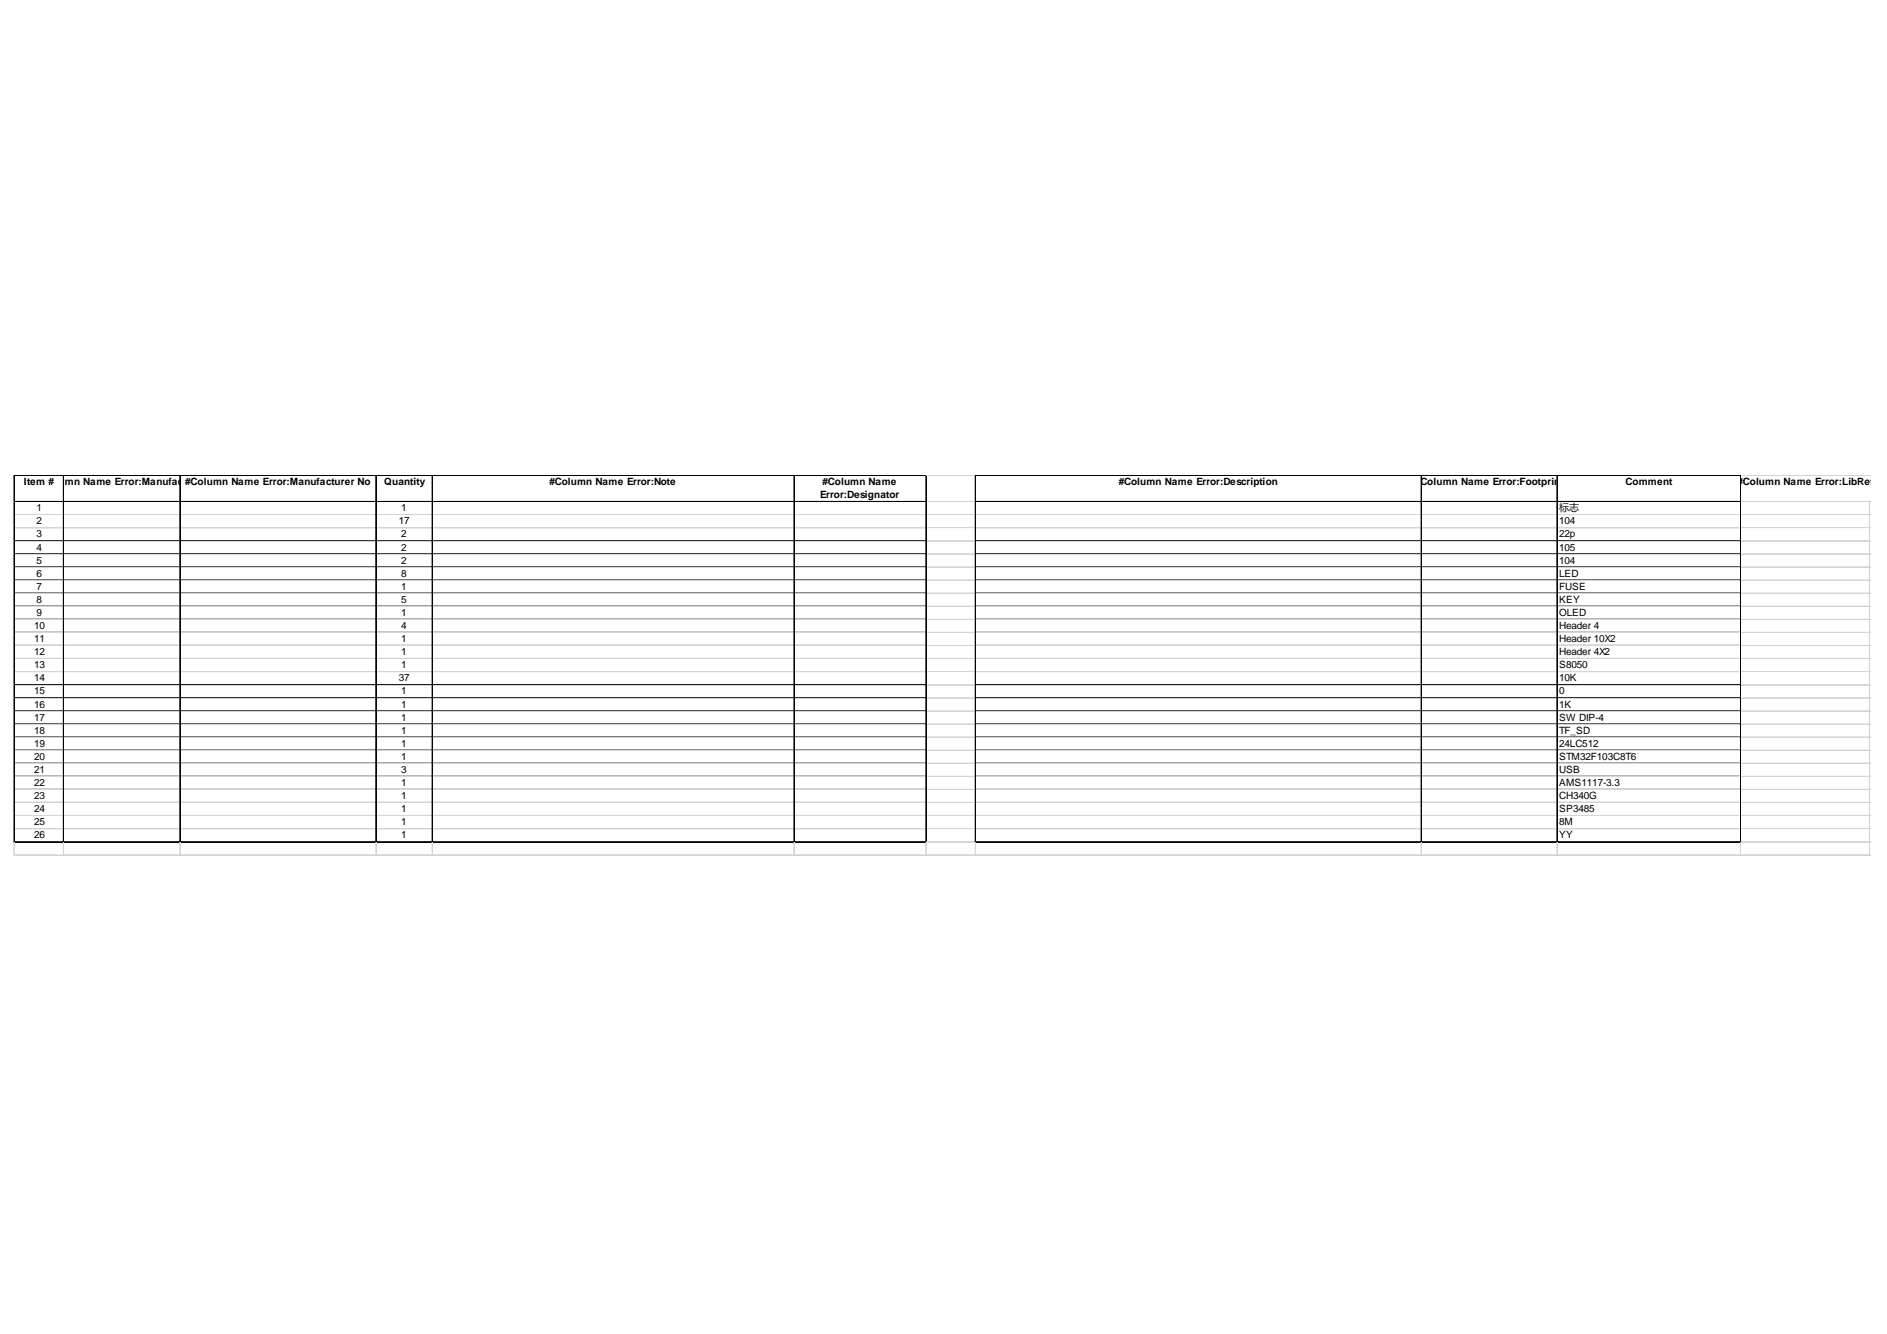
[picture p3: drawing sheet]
<svg xmlns="http://www.w3.org/2000/svg" width="297mm" height="210mm" viewBox="0 0 297 210" stroke-linecap="round" stroke-linejoin="round" font-family="sans-serif">
<defs><g id="words">
<g font-size="1.6">
<text x="3.8" y="76.3">Item olumn Name Error:Manufac</text>
<text x="5.8" y="76.3">#C#</text>
<text x="28.9" y="76.3">t#urer</text>
<text x="30" y="76.3">Column Name Error:Manufacturer No</text>
<text x="60.5" y="76.3">Quantity</text>
<text x="86.5" y="76.3">#Column Name Error:Note</text>
<text x="129.5" y="76.3">#Column Name</text>
<text x="176.1" y="76.3">#Column Name Error:Description</text>
<text x="222.7" y="76.3">#Column Name Error:Footprint</text>
<text x="255.9" y="76.3">Comment</text>
<text x="273.5" y="76.3">#</text>
<text x="274.3" y="76.3">Column Name Error:LibRef</text>
<text x="5.7" y="80.4">1</text>
<text x="5.7" y="82.5">2</text>
<text x="62.8" y="82.5">17</text>
<text x="63.2" y="80.4">1</text>
<text x="129.1" y="78.4">Error:Designator</text>
<text x="245.4" y="80.4">标志</text>
<text x="245.4" y="82.5">104</text>
<text x="5.7" y="84.6">3</text>
<text x="5.7" y="86.6">4</text>
<text x="5.7" y="88.7">5</text>
<text x="63.2" y="84.6">2</text>
<text x="63.2" y="86.6">2</text>
<text x="63.2" y="88.7">2</text>
<text x="245.4" y="84.6">22p</text>
<text x="245.4" y="86.6">105</text>
<text x="245.4" y="88.7">104</text>
<text x="5.7" y="90.7">6</text>
<text x="5.7" y="92.8">7</text>
<text x="5.7" y="94.9">8</text>
<text x="63.2" y="90.7">8</text>
<text x="63.2" y="92.8">1</text>
<text x="63.2" y="94.9">5</text>
<text x="245.4" y="90.7">LED</text>
<text x="245.4" y="92.8">FUSE</text>
<text x="245.4" y="94.9">KEY</text>
<text x="5.4" y="99">10</text>
<text x="5.4" y="101">11</text>
<text x="5.7" y="96.9">9</text>
<text x="63.2" y="96.9">1</text>
<text x="63.2" y="99">4</text>
<text x="63.2" y="101">1</text>
<text x="245.4" y="96.9">OLED</text>
<text x="245.4" y="99">Header 4</text>
<text x="245.4" y="101">Header 10X2</text>
<text x="5.4" y="103.1">12</text>
<text x="5.4" y="105.2">13</text>
<text x="5.4" y="107.2">14</text>
<text x="62.8" y="107.2">37</text>
<text x="63.2" y="103.1">1</text>
<text x="63.2" y="105.2">1</text>
<text x="245.4" y="103.1">Header 4X2</text>
<text x="245.4" y="105.2">S8050</text>
<text x="245.4" y="107.2">10K</text>
<text x="5.4" y="109.3">15</text>
<text x="5.4" y="111.3">16</text>
<text x="5.4" y="113.4">17</text>
<text x="63.2" y="109.3">1</text>
<text x="63.2" y="111.3">1</text>
<text x="63.2" y="113.4">1</text>
<text x="245.4" y="109.3">0</text>
<text x="245.4" y="111.3">1K</text>
<text x="245.4" y="113.4">SW DIP-4</text>
<text x="5.4" y="115.4">18</text>
<text x="5.4" y="117.5">19</text>
<text x="5.4" y="119.6">20</text>
<text x="63.2" y="115.4">1</text>
<text x="63.2" y="117.5">1</text>
<text x="63.2" y="119.6">1</text>
<text x="245.4" y="115.4">TF_SD</text>
<text x="245.4" y="117.5">24LC512</text>
<text x="245.4" y="119.6">STM32F103C8T6</text>
<text x="5.4" y="121.6">21</text>
<text x="5.4" y="123.7">22</text>
<text x="5.4" y="125.7">23</text>
<text x="63.2" y="121.6">3</text>
<text x="63.2" y="123.7">1</text>
<text x="63.2" y="125.7">1</text>
<text x="245.4" y="121.6">USB</text>
<text x="245.4" y="123.7">AMS1117-3.3</text>
<text x="245.4" y="125.7">CH340G</text>
<text x="5.4" y="127.8">24</text>
<text x="5.4" y="129.9">25</text>
<text x="5.4" y="131.9">26</text>
<text x="63.2" y="127.8">1</text>
<text x="63.2" y="129.9">1</text>
<text x="63.2" y="131.9">1</text>
<text x="245.4" y="127.8">SP3485</text>
<text x="245.4" y="129.9">8M</text>
<text x="245.4" y="131.9">YY</text>
</g>
</g></defs>
<path d="M2.3 74.8h143.6M2.3 78.9h143.6M2.3 79h143.6M153.6 74.8h120.5M153.6 78.9h120.5M153.6 79h120.5" fill="none" stroke="#000" stroke-width=".16"/>
<path d="M145.9 74.8h7.6M145.9 78.9h7.6M145.9 79h7.6M294.3 74.8v.1" fill="none" stroke="#d4d4d4" stroke-width=".16"/>
<path d="M294.3 74.8h.1v.1h-.1z" fill="#d4d4d4"/>
<g fill="none" stroke="#000" stroke-width=".16">
<path d="M2.2 74.8v57.8M2.3 74.8v57.8M10 74.9v57.7M28.3 74.9v57.7M28.4 74.9v57.7M59.2 74.9v57.7M68 74.9v57.7M68.1 74.9v57.7M125 74.9v57.7M145.7 74.9v57.7M145.8 74.9v57.7M153.5 74.8v57.8"/>
<path d="M153.6 74.8v57.8M223.7 74.9v57.7M223.8 74.9v57.7M245.1 74.9v57.7M274 74.9v57.7M2.3 81h7.7M2.3 83h7.7M2.3 85.1h7.7M2.3 87.1h7.7M2.3 89.2h7.7M2.3 91.3h7.7M2.3 93.3h7.7"/>
<path d="M2.3 95.4h7.7M2.3 97.4h7.7M2.3 99.5h7.7M10.1 81h18.2M10.1 83h18.2M10.1 85.1h18.2M10.1 87.1h18.2M10.1 89.2h18.2M10.1 91.3h18.2M10.1 93.3h18.2M10.1 95.4h18.2M10.1 97.4h18.2"/>
<path d="M10.1 99.5h18.2M28.4 81h30.8M28.4 83h30.8M28.4 85.1h30.8M28.4 87.1h30.8M28.4 89.2h30.8M28.4 91.3h30.8M28.4 93.3h30.8M28.4 95.4h30.8M28.4 97.4h30.8M28.4 99.5h30.8M59.3 81h8.7"/>
<path d="M59.3 83h8.7M59.3 85.1h8.7M59.3 87.1h8.7M59.3 89.2h8.7M59.3 91.3h8.7M59.3 93.3h8.7M59.3 95.4h8.7M59.3 97.4h8.7M59.3 99.5h8.7M68.1 81h56.9M68.1 83h56.9M68.1 85.1h56.9"/>
<path d="M68.1 87.1h56.9M68.1 89.2h56.9M68.1 91.3h56.9M68.1 93.3h56.9M68.1 95.4h56.9M68.1 97.4h56.9M68.1 99.5h56.9M125.1 81h20.6M125.1 83h20.6M125.1 85.1h20.6M125.1 87.1h20.6M125.1 89.2h20.6"/>
<path d="M125.1 91.3h20.6M125.1 93.3h20.6M125.1 95.4h20.6M125.1 97.4h20.6M125.1 99.5h20.6M153.6 81h70.1M153.6 83h70.1M153.6 85.1h70.1M153.6 87.1h70.1M153.6 89.2h70.1M153.6 91.3h70.1M153.6 93.3h70.1"/>
<path d="M153.6 95.4h70.1M153.6 97.4h70.1M153.6 99.5h70.1M223.8 81h21.3M223.8 83h21.3M223.8 85.1h21.3M223.8 87.1h21.3M223.8 89.2h21.3M223.8 91.3h21.3M223.8 93.3h21.3M223.8 95.4h21.3M223.8 97.4h21.3"/>
<path d="M223.8 99.5h21.3M245.2 81h28.8M245.2 83h28.8M245.2 85.1h28.8M245.2 87.1h28.8M245.2 89.2h28.8M245.2 91.3h28.8M245.2 93.3h28.8M245.2 95.4h28.8M245.2 97.4h28.8M245.2 99.5h28.8M2.3 101.5h7.7"/>
<path d="M2.3 103.6h7.7M2.3 105.7h7.7M2.3 107.7h7.7M2.3 109.8h7.7M2.3 111.8h7.7M2.3 113.9h7.7M2.3 116h7.7M2.3 118h7.7M10.1 101.5h18.2M10.1 103.6h18.2M10.1 105.7h18.2M10.1 107.7h18.2"/>
<path d="M10.1 109.8h18.2M10.1 111.8h18.2M10.1 113.9h18.2M10.1 116h18.2M10.1 118h18.2M28.4 101.5h30.8M28.4 103.6h30.8M28.4 105.7h30.8M28.4 107.7h30.8M28.4 109.8h30.8M28.4 111.8h30.8M28.4 113.9h30.8"/>
<path d="M28.4 116h30.8M28.4 118h30.8M59.3 101.5h8.7M59.3 103.6h8.7M59.3 105.7h8.7M59.3 107.7h8.7M59.3 109.8h8.7M59.3 111.8h8.7M59.3 113.9h8.7M59.3 116h8.7M59.3 118h8.7M68.1 101.5h56.9"/>
<path d="M68.1 103.6h56.9M68.1 105.7h56.9M68.1 107.7h56.9M68.1 109.8h56.9M68.1 111.8h56.9M68.1 113.9h56.9M68.1 116h56.9M68.1 118h56.9M125.1 101.5h20.6M125.1 103.6h20.6M125.1 105.7h20.6M125.1 107.7h20.6"/>
<path d="M125.1 109.8h20.6M125.1 111.8h20.6M125.1 113.9h20.6M125.1 116h20.6M125.1 118h20.6M153.6 101.5h70.1M153.6 103.6h70.1M153.6 105.7h70.1M153.6 107.7h70.1M153.6 109.8h70.1M153.6 111.8h70.1M153.6 113.9h70.1"/>
<path d="M153.6 116h70.1M153.6 118h70.1M223.8 101.5h21.3M223.8 103.6h21.3M223.8 105.7h21.3M223.8 107.7h21.3M223.8 109.8h21.3M223.8 111.8h21.3M223.8 113.9h21.3M223.8 116h21.3M223.8 118h21.3M245.2 101.5h28.8"/>
<path d="M245.2 103.6h28.8M245.2 105.7h28.8M245.2 107.7h28.8M245.2 109.8h28.8M245.2 111.8h28.8M245.2 113.9h28.8M245.2 116h28.8M245.2 118h28.8M2.3 120.1h7.7M2.3 122.1h7.7M2.3 124.2h7.7M2.3 126.3h7.7"/>
<path d="M2.3 128.3h7.7M2.3 130.4h7.7M2.3 132.4h7.7M2.3 132.5h7.7M10.1 120.1h18.2M10.1 122.1h18.2M10.1 124.2h18.2M10.1 126.3h18.2M10.1 128.3h18.2M10.1 130.4h18.2M10.1 132.4h18.2M10.1 132.5h18.2"/>
<path d="M28.4 120.1h30.8M28.4 122.1h30.8M28.4 124.2h30.8M28.4 126.3h30.8M28.4 128.3h30.8M28.4 130.4h30.8M28.4 132.4h30.8M28.4 132.5h30.8M59.3 120.1h8.7M59.3 122.1h8.7M59.3 124.2h8.7M59.3 126.3h8.7"/>
<path d="M59.3 128.3h8.7M59.3 130.4h8.7M59.3 132.4h8.7M59.3 132.5h8.7M68.1 120.1h56.9M68.1 122.1h56.9M68.1 124.2h56.9M68.1 126.3h56.9M68.1 128.3h56.9M68.1 130.4h56.9M68.1 132.4h56.9M68.1 132.5h56.9"/>
<path d="M125.1 120.1h20.6M125.1 122.1h20.6M125.1 124.2h20.6M125.1 126.3h20.6M125.1 128.3h20.6M125.1 130.4h20.6M125.1 132.4h20.6M125.1 132.5h20.6M153.6 120.1h70.1M153.6 122.1h70.1M153.6 124.2h70.1M153.6 126.3h70.1"/>
<path d="M153.6 128.3h70.1M153.6 130.4h70.1M153.6 132.4h70.1M153.6 132.5h70.1M223.8 120.1h21.3M223.8 122.1h21.3M223.8 124.2h21.3M223.8 126.3h21.3M223.8 128.3h21.3M223.8 130.4h21.3M223.8 132.4h21.3M223.8 132.5h21.3"/>
<path d="M245.2 120.1h28.8M245.2 122.1h28.8M245.2 124.2h28.8M245.2 126.3h28.8M245.2 128.3h28.8M245.2 130.4h28.8M245.2 132.4h28.8M245.2 132.5h28.8"/>
</g>
<g fill="none" stroke="#d4d4d4" stroke-width=".16">
<path d="M274.1 74.8h20.3M274.1 78.9h20.3M274.1 79h20.3M294.3 79v55.7M2.3 81h7.7M2.3 83.1h7.7M2.3 85.1h7.7M2.3 87.2h7.7M2.3 89.3h7.7M2.3 91.3h7.7M2.3 93.4h7.7M2.3 95.4h7.7"/>
<path d="M2.3 97.5h7.7M2.3 99.6h7.7M10.1 81h18.2M10.1 83.1h18.2M10.1 85.1h18.2M10.1 87.2h18.2M10.1 89.3h18.2M10.1 91.3h18.2M10.1 93.4h18.2M10.1 95.4h18.2M10.1 97.5h18.2M10.1 99.6h18.2"/>
<path d="M28.4 81h30.8M28.4 83.1h30.8M28.4 85.1h30.8M28.4 87.2h30.8M28.4 89.3h30.8M28.4 91.3h30.8M28.4 93.4h30.8M28.4 95.4h30.8M28.4 97.5h30.8M28.4 99.6h30.8M59.3 81h8.7M59.3 83.1h8.7"/>
<path d="M59.3 85.1h8.7M59.3 87.2h8.7M59.3 89.3h8.7M59.3 91.3h8.7M59.3 93.4h8.7M59.3 95.4h8.7M59.3 97.5h8.7M59.3 99.6h8.7M68.1 81h56.9M68.1 83.1h56.9M68.1 85.1h56.9M68.1 87.2h56.9"/>
<path d="M68.1 89.3h56.9M68.1 91.3h56.9M68.1 93.4h56.9M68.1 95.4h56.9M68.1 97.5h56.9M68.1 99.6h56.9M125.1 81h20.6M125.1 83.1h20.6M125.1 85.1h20.6M125.1 87.2h20.6M125.1 89.3h20.6M125.1 91.3h20.6"/>
<path d="M125.1 93.4h20.6M125.1 95.4h20.6M125.1 97.5h20.6M125.1 99.6h20.6M145.9 81h7.6M145.9 83.1h7.6M145.9 83h7.6M145.9 85.1h7.6M145.9 87.2h7.6M145.9 87.1h7.6M145.9 89.3h7.6M145.9 89.2h7.6"/>
<path d="M145.9 91.3h7.6M145.9 93.4h7.6M145.9 93.3h7.6M145.9 95.4h7.6M145.9 97.5h7.6M145.9 97.4h7.6M145.9 99.6h7.6M145.9 99.5h7.6M153.6 81h70.1M153.6 83.1h70.1M153.6 85.1h70.1M153.6 87.2h70.1"/>
<path d="M153.6 89.3h70.1M153.6 91.3h70.1M153.6 93.4h70.1M153.6 95.4h70.1M153.6 97.5h70.1M153.6 99.6h70.1M223.8 81h21.3M223.8 83.1h21.3M223.8 85.1h21.3M223.8 87.2h21.3M223.8 89.3h21.3M223.8 91.3h21.3"/>
<path d="M223.8 93.4h21.3M223.8 95.4h21.3M223.8 97.5h21.3M223.8 99.6h21.3M245.2 81h28.8M245.2 83.1h28.8M245.2 85.1h28.8M245.2 87.2h28.8M245.2 89.3h28.8M245.2 91.3h28.8M245.2 93.4h28.8M245.2 95.4h28.8"/>
<path d="M245.2 97.5h28.8M245.2 99.6h28.8M274.1 81h20.3M274.1 83.1h20.3M274.1 83h20.3M274.1 85.1h20.3M274.1 87.2h20.3M274.1 87.1h20.3M274.1 89.3h20.3M274.1 89.2h20.3M274.1 91.3h20.3M274.1 93.4h20.3"/>
<path d="M274.1 93.3h20.3M274.1 95.4h20.3M274.1 97.5h20.3M274.1 97.4h20.3M274.1 99.6h20.3M274.1 99.5h20.3M2.3 101.6h7.7M2.3 103.7h7.7M2.3 105.7h7.7M2.3 107.8h7.7M2.3 109.8h7.7M2.3 111.9h7.7"/>
<path d="M2.3 114h7.7M2.3 116h7.7M2.3 118.1h7.7M10.1 101.6h18.2M10.1 103.7h18.2M10.1 105.7h18.2M10.1 107.8h18.2M10.1 109.8h18.2M10.1 111.9h18.2M10.1 114h18.2M10.1 116h18.2M10.1 118.1h18.2"/>
<path d="M28.4 101.6h30.8M28.4 103.7h30.8M28.4 105.7h30.8M28.4 107.8h30.8M28.4 109.8h30.8M28.4 111.9h30.8M28.4 114h30.8M28.4 116h30.8M28.4 118.1h30.8M59.3 101.6h8.7M59.3 103.7h8.7M59.3 105.7h8.7"/>
<path d="M59.3 107.8h8.7M59.3 109.8h8.7M59.3 111.9h8.7M59.3 114h8.7M59.3 116h8.7M59.3 118.1h8.7M68.1 101.6h56.9M68.1 103.7h56.9M68.1 105.7h56.9M68.1 107.8h56.9M68.1 109.8h56.9M68.1 111.9h56.9"/>
<path d="M68.1 114h56.9M68.1 116h56.9M68.1 118.1h56.9M125.1 101.6h20.6M125.1 103.7h20.6M125.1 105.7h20.6M125.1 107.8h20.6M125.1 109.8h20.6M125.1 111.9h20.6M125.1 114h20.6M125.1 116h20.6M125.1 118.1h20.6"/>
<path d="M145.9 101.6h7.6M145.9 101.5h7.6M145.9 103.7h7.6M145.9 103.6h7.6M145.9 105.7h7.6M145.9 107.8h7.6M145.9 107.7h7.6M145.9 109.8h7.6M145.9 111.9h7.6M145.9 111.8h7.6M145.9 114h7.6M145.9 113.9h7.6"/>
<path d="M145.9 116h7.6M145.9 118.1h7.6M145.9 118h7.6M153.6 101.6h70.1M153.6 103.7h70.1M153.6 105.7h70.1M153.6 107.8h70.1M153.6 109.8h70.1M153.6 111.9h70.1M153.6 114h70.1M153.6 116h70.1M153.6 118.1h70.1"/>
<path d="M223.8 101.6h21.3M223.8 103.7h21.3M223.8 105.7h21.3M223.8 107.8h21.3M223.8 109.8h21.3M223.8 111.9h21.3M223.8 114h21.3M223.8 116h21.3M223.8 118.1h21.3M245.2 101.6h28.8M245.2 103.7h28.8M245.2 105.7h28.8"/>
<path d="M245.2 107.8h28.8M245.2 109.8h28.8M245.2 111.9h28.8M245.2 114h28.8M245.2 116h28.8M245.2 118.1h28.8M274.1 101.6h20.3M274.1 101.5h20.3M274.1 103.7h20.3M274.1 103.6h20.3M274.1 105.7h20.3M274.1 107.8h20.3"/>
<path d="M274.1 107.7h20.3M274.1 109.8h20.3M274.1 111.9h20.3M274.1 111.8h20.3M274.1 114h20.3M274.1 113.9h20.3M274.1 116h20.3M274.1 118.1h20.3M274.1 118h20.3M2.2 132.6v2.1M2.2 134.5h292.2M2.2 134.6h292.2"/>
<path d="M2.3 132.6v2.1M2.3 120.1h7.7M2.3 122.2h7.7M2.3 124.3h7.7M2.3 126.3h7.7M2.3 128.4h7.7M2.3 130.4h7.7M10 132.6v2.1M10.1 120.1h18.2M10.1 122.2h18.2M10.1 124.3h18.2M10.1 126.3h18.2"/>
<path d="M10.1 128.4h18.2M10.1 130.4h18.2M28.3 132.6v2.1M28.4 132.6v2.1M28.4 120.1h30.8M28.4 122.2h30.8M28.4 124.3h30.8M28.4 126.3h30.8M28.4 128.4h30.8M28.4 130.4h30.8M59.2 132.6v2.1M59.3 120.1h8.7"/>
<path d="M59.3 122.2h8.7M59.3 124.3h8.7M59.3 126.3h8.7M59.3 128.4h8.7M59.3 130.4h8.7M68 132.6v2.1M68.1 132.6v2.1M68.1 120.1h56.9M68.1 122.2h56.9M68.1 124.3h56.9M68.1 126.3h56.9M68.1 128.4h56.9"/>
<path d="M68.1 130.4h56.9M125 132.6v2.1M125.1 120.1h20.6M125.1 122.2h20.6M125.1 124.3h20.6M125.1 126.3h20.6M125.1 128.4h20.6M125.1 130.4h20.6M145.7 132.6v2.1M145.8 132.6v2.1M145.9 120.1h7.6M145.9 122.2h7.6"/>
<path d="M145.9 122.1h7.6M145.9 124.3h7.6M145.9 124.2h7.6M145.9 126.3h7.6M145.9 128.4h7.6M145.9 128.3h7.6M145.9 130.4h7.6M145.9 132.4h7.6M145.9 132.5h7.6M153.5 132.6v2.1M153.6 132.6v2.1M153.6 120.1h70.1"/>
<path d="M153.6 122.2h70.1M153.6 124.3h70.1M153.6 126.3h70.1M153.6 128.4h70.1M153.6 130.4h70.1M223.7 132.6v2.1M223.8 132.6v2.1M223.8 120.1h21.3M223.8 122.2h21.3M223.8 124.3h21.3M223.8 126.3h21.3M223.8 128.4h21.3"/>
<path d="M223.8 130.4h21.3M245.1 132.6v2.1M245.2 120.1h28.8M245.2 122.2h28.8M245.2 124.3h28.8M245.2 126.3h28.8M245.2 128.4h28.8M245.2 130.4h28.8M274 132.6v2.1M274.1 120.1h20.3M274.1 122.2h20.3M274.1 122.1h20.3"/>
<path d="M274.1 124.3h20.3M274.1 124.2h20.3M274.1 126.3h20.3M274.1 128.4h20.3M274.1 128.3h20.3M274.1 130.4h20.3M274.1 132.4h20.3M274.1 132.5h20.3"/>
</g>
<use href="#words"/>
</svg>
